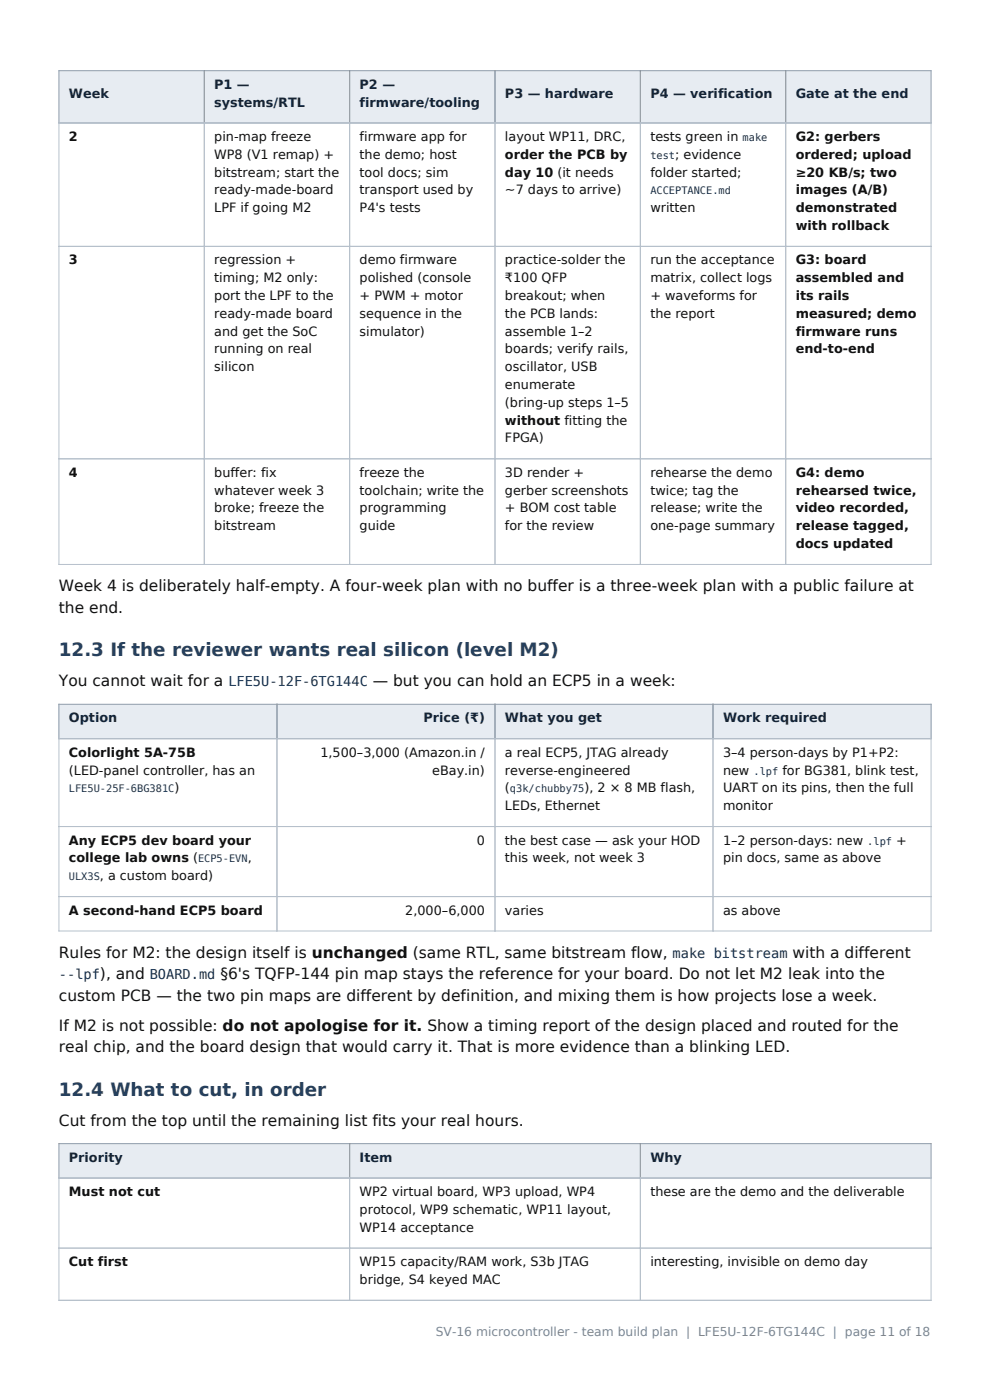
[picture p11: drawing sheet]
<svg xmlns="http://www.w3.org/2000/svg" width="210mm" height="297mm" viewBox="0 0 210 297" stroke-linecap="round" stroke-linejoin="round" font-family="sans-serif">
<defs><g id="words">
<g font-size="3.9" fill="#24405f">
<text x="12.5" y="139.2">12.3 If the reviewer wants real silicon (level M2)</text>
<text x="12.5" y="232.4">12.4 What to cut, in order</text>
</g>
<g font-size="3.3" fill="#111">
<text x="12.5" y="125.4">Week 4 is deliberately half-empty. A four-week plan with no buffer is a three-week plan with a public failure at</text>
<text x="12.5" y="130">the end.</text>
<text x="12.5" y="145.6">You cannot wait for a</text>
<text x="12.5" y="203.2">Rules for M2: the design itself is unchanged (same RTL, same bitstream flow,</text>
<text x="12.5" y="212.3">custom PCB — the two pin maps are different by definition, and mixing them is how projects lose a week.</text>
<text x="12.5" y="218.6">If M2 is not possible: do not apologise for it. Show a timing report of the design placed and routed for the</text>
<text x="12.5" y="223.2">real chip, and the board design that would carry it. That is more evidence than a blinking LED.</text>
<text x="12.5" y="238.8">Cut from the top until the remaining list fits your real hours.</text>
</g>
<g font-size="2.9" fill="#14314f">
<text x="48.4" y="145.6">LFE5U-12F-6TG144C — but you can hold an ECP5 in a week:</text>
<text x="142.7" y="203.2">make bitstream with a different</text>
<text x="12.5" y="207.7">--lpf), and BOARD.md §6's TQFP-144 pin map stays the reference for your board. Do not let M2 leak into the</text>
</g>
<g font-size="2.7" fill="#10243c">
<text x="14.6" y="20.7">Week</text>
<text x="45.4" y="18.8">P1 —</text>
<text x="45.4" y="22.6">systems/RTL</text>
<text x="76.3" y="18.8">P2 —</text>
<text x="76.3" y="22.6">firmware/tooling</text>
<text x="107.1" y="20.7">P3 — hardware</text>
<text x="137.9" y="20.7">P4 — verification</text>
<text x="168.8" y="20.7">Gate at the end</text>
<text x="14.6" y="153.2">Option</text>
<text x="89.9" y="153.2">Price (₹)</text>
<text x="107.1" y="153.2">What you get</text>
<text x="153.4" y="153.2">Work required</text>
<text x="14.6" y="246.4">Priority</text>
<text x="76.3" y="246.4">Item</text>
<text x="137.9" y="246.4">Why</text>
</g>
<g font-size="2.7" fill="#111">
<text x="14.6" y="29.9">2</text>
<text x="45.4" y="29.9">pin-map freeze</text>
<text x="76.3" y="29.9">firmware app for</text>
<text x="107.1" y="29.9">layout WP11, DRC,</text>
<text x="137.9" y="29.9">tests green in</text>
<text x="168.8" y="29.9">G2: gerbers</text>
<text x="45.4" y="33.7">WP8 (V1 remap) +</text>
<text x="76.3" y="33.7">the demo; host</text>
<text x="107.1" y="33.7">order the PCB by</text>
<text x="143.2" y="33.7">; evidence</text>
<text x="168.8" y="33.7">ordered; upload</text>
<text x="45.4" y="37.5">bitstream; start the</text>
<text x="45.4" y="41.2">ready-made-board</text>
<text x="76.3" y="37.5">tool docs; sim</text>
<text x="76.3" y="41.2">transport used by</text>
<text x="107.1" y="37.5">day 10 (it needs</text>
<text x="107.1" y="41.2">~7 days to arrive)</text>
<text x="137.9" y="37.5">folder started;</text>
<text x="168.8" y="37.5">≥20 KB/s; two</text>
<text x="168.8" y="41.2">images (A/B)</text>
<text x="45.4" y="45">LPF if going M2</text>
<text x="76.3" y="45">P4's tests</text>
<text x="137.9" y="45">written</text>
<text x="168.8" y="45">demonstrated</text>
<text x="168.8" y="48.8">with rollback</text>
<text x="14.6" y="56.1">3</text>
<text x="45.4" y="56.1">regression +</text>
<text x="45.4" y="59.9">timing; M2 only:</text>
<text x="76.3" y="56.1">demo firmware</text>
<text x="76.3" y="59.9">polished (console</text>
<text x="107.1" y="56.1">practice-solder the</text>
<text x="107.1" y="59.9">₹100 QFP</text>
<text x="137.9" y="56.1">run the acceptance</text>
<text x="137.9" y="59.9">matrix, collect logs</text>
<text x="168.8" y="56.1">G3: board</text>
<text x="168.8" y="59.9">assembled and</text>
<text x="45.4" y="63.6">port the LPF to the</text>
<text x="76.3" y="63.6">+ PWM + motor</text>
<text x="107.1" y="63.6">breakout; when</text>
<text x="137.9" y="63.6">+ waveforms for</text>
<text x="168.8" y="63.6">its rails</text>
<text x="45.4" y="67.4">ready-made board</text>
<text x="45.4" y="71.2">and get the SoC</text>
<text x="76.3" y="67.4">sequence in the</text>
<text x="76.3" y="71.2">simulator)</text>
<text x="107.1" y="67.4">the PCB lands:</text>
<text x="107.1" y="71.2">assemble 1–2</text>
<text x="137.9" y="67.4">the report</text>
<text x="168.8" y="67.4">measured; demo</text>
<text x="168.8" y="71.2">firmware runs</text>
<text x="45.4" y="75">running on real</text>
<text x="107.1" y="75">boards; verify rails,</text>
<text x="168.8" y="75">end-to-end</text>
<text x="45.4" y="78.8">silicon</text>
<text x="107.1" y="78.8">oscillator, USB</text>
<text x="107.1" y="82.5">enumerate</text>
<text x="107.1" y="86.3">(bring-up steps 1–5</text>
<text x="107.1" y="90.1">without fitting the</text>
<text x="107.1" y="93.9">FPGA)</text>
<text x="14.6" y="101.2">4</text>
<text x="45.4" y="101.2">buffer: fix</text>
<text x="76.3" y="101.2">freeze the</text>
<text x="107.1" y="101.2">3D render +</text>
<text x="137.9" y="101.2">rehearse the demo</text>
<text x="168.8" y="101.2">G4: demo</text>
<text x="45.4" y="104.9">whatever week 3</text>
<text x="76.3" y="104.9">toolchain; write the</text>
<text x="107.1" y="104.9">gerber screenshots</text>
<text x="137.9" y="104.9">twice; tag the</text>
<text x="168.8" y="104.9">rehearsed twice,</text>
<text x="45.4" y="108.7">broke; freeze the</text>
<text x="45.4" y="112.5">bitstream</text>
<text x="76.3" y="108.7">programming</text>
<text x="76.3" y="112.5">guide</text>
<text x="107.1" y="108.7">+ BOM cost table</text>
<text x="107.1" y="112.5">for the review</text>
<text x="137.9" y="108.7">release; write the</text>
<text x="137.9" y="112.5">one-page summary</text>
<text x="168.8" y="108.7">video recorded,</text>
<text x="168.8" y="112.5">release tagged,</text>
<text x="168.8" y="116.3">docs updated</text>
<text x="14.6" y="160.5">Colorlight 5A-75B</text>
<text x="68" y="160.5">1,500–3,000 (Amazon.in /</text>
<text x="107.1" y="160.5">a real ECP5, JTAG already</text>
<text x="153.4" y="160.5">3–4 person-days by P1+P2:</text>
<text x="14.6" y="164.3">(LED-panel controller, has an</text>
<text x="91.7" y="164.3">eBay.in)</text>
<text x="107.1" y="164.3">reverse-engineered</text>
<text x="153.4" y="164.3">new</text>
<text x="166" y="164.3">for BG381, blink test,</text>
<text x="37" y="168.1">)</text>
<text x="107.1" y="168.1">(</text>
<text x="107.1" y="171.9">LEDs, Ethernet</text>
<text x="124" y="168.1">), 2 × 8 MB flash,</text>
<text x="153.4" y="168.1">UART on its pins, then the full</text>
<text x="153.4" y="171.9">monitor</text>
<text x="14.6" y="179.2">Any ECP5 dev board your</text>
<text x="101.2" y="179.2">0</text>
<text x="107.1" y="179.2">the best case — ask your HOD</text>
<text x="153.4" y="179.2">1–2 person-days: new</text>
<text x="190.1" y="179.2">+</text>
<text x="14.6" y="182.9">college lab owns (</text>
<text x="52.5" y="182.9">,</text>
<text x="107.1" y="182.9">this week, not week 3</text>
<text x="153.4" y="182.9">pin docs, same as above</text>
<text x="21.2" y="186.7">, a custom board)</text>
<text x="14.6" y="194">A second-hand ECP5 board</text>
<text x="86" y="194">2,000–6,000</text>
<text x="107.1" y="194">varies</text>
<text x="153.4" y="194">as above</text>
<text x="14.6" y="253.7">Must not cut</text>
<text x="76.3" y="253.7">WP2 virtual board, WP3 upload, WP4</text>
<text x="76.3" y="257.5">protocol, WP9 schematic, WP11 layout,</text>
<text x="137.9" y="253.7">these are the demo and the deliverable</text>
<text x="76.3" y="261.3">WP14 acceptance</text>
<text x="14.6" y="268.6">Cut first</text>
<text x="76.3" y="268.6">WP15 capacity/RAM work, S3b JTAG</text>
<text x="137.9" y="268.6">interesting, invisible on demo day</text>
<text x="76.3" y="272.4">bridge, S4 keyed MAC</text>
</g>
<text font-size="2.6" fill="#7a8794" x="92.5" y="283.5">SV-16 microcontroller - team build plan | LFE5U-12F-6TG144C | page 11 of 18</text>
<g font-size="2.2" fill="#14314f">
<text x="157.5" y="29.9">make</text>
<text x="137.9" y="33.7">test</text>
<text x="137.9" y="41.2">ACCEPTANCE.md</text>
<text x="159.8" y="164.3">.lpf</text>
<text x="14.6" y="168.1">LFE5U-25F-6BG381C</text>
<text x="108.2" y="168.1">q3k/chubby75</text>
<text x="184" y="179.2">.lpf</text>
<text x="42" y="182.9">ECP5-EVN</text>
<text x="14.6" y="186.7">ULX3S</text>
</g>
</g></defs>
<g fill="#e7ecf2">
<path d="M12.5 15h30.8v11.1h-30.8z" fill-rule="evenodd"/>
<path d="M43.3 15h30.9v11.1h-30.9z" fill-rule="evenodd"/>
<path d="M74.2 15h30.8v11.1h-30.8z" fill-rule="evenodd"/>
<path d="M105 15h30.8v11.1h-30.8z" fill-rule="evenodd"/>
<path d="M135.8 15h30.9v11.1h-30.9z" fill-rule="evenodd"/>
<path d="M166.7 15h30.8v11.1h-30.8z" fill-rule="evenodd"/>
<path d="M13.6 17.8h28.7v5.5h-28.7z" fill-rule="evenodd"/>
<path d="M14.6 18.4h8.5v3.1h-8.5z" fill-rule="evenodd"/>
<path d="M44.4 15.9h28.7v9.3h-28.7z" fill-rule="evenodd"/>
<path d="M45.4 16.5h7.6v3.1h-7.6z" fill-rule="evenodd"/>
<path d="M45.4 20.3h19.3v3.1h-19.3z" fill-rule="evenodd"/>
<path d="M75.2 15.9h28.7v9.3h-28.7z" fill-rule="evenodd"/>
<path d="M76.3 16.5h7.5v3.1h-7.5z" fill-rule="evenodd"/>
<path d="M76.3 20.3h25.6v3.1h-25.6z" fill-rule="evenodd"/>
<path d="M106.1 17.8h28.7v5.5h-28.7z" fill-rule="evenodd"/>
<path d="M107.1 18.4h23.1v3.1h-23.1z" fill-rule="evenodd"/>
<path d="M136.9 17.8h28.7v5.5h-28.7z" fill-rule="evenodd"/>
<path d="M137.9 18.4h26v3.1h-26z" fill-rule="evenodd"/>
<path d="M167.7 17.8h28.7v5.5h-28.7z" fill-rule="evenodd"/>
<path d="M168.8 18.4h24v3.1h-24z" fill-rule="evenodd"/>
</g>
<path d="M12.5 15h185v11.1h-185zM43.3 15v11.1M74.2 15v11.1M105 15v11.1M135.8 15v11.1M166.7 15v11.1" fill="none" stroke="#8f9cab" stroke-width=".21"/>
<path d="M12.5 26.1h185v93.6h-185zM43.3 26.1v93.6M74.2 26.1v93.6M105 26.1v93.6M135.8 26.1v93.6M166.7 26.1v93.6M12.5 52.3h185M12.5 97.3h185" fill="none" stroke="#b6c0cb" stroke-width=".21"/>
<g fill="#e7ecf2">
<path d="M12.5 149.4h46.3v7.3h-46.3z" fill-rule="evenodd"/>
<path d="M58.8 149.4h46.2v7.3h-46.2z" fill-rule="evenodd"/>
<path d="M105 149.4h46.3v7.3h-46.3z" fill-rule="evenodd"/>
<path d="M151.3 149.4h46.2v7.3h-46.2z" fill-rule="evenodd"/>
<path d="M13.6 150.3h44.1v5.5h-44.1z" fill-rule="evenodd"/>
<path d="M14.6 150.9h10.3v3.1h-10.3z" fill-rule="evenodd"/>
<path d="M59.8 150.3h44.1v5.5h-44.1z" fill-rule="evenodd"/>
<path d="M89.9 150.9h13v3.1h-13z" fill-rule="evenodd"/>
<path d="M106.1 150.3h44.1v5.5h-44.1z" fill-rule="evenodd"/>
<path d="M107.1 150.9h20.6v3.1h-20.6z" fill-rule="evenodd"/>
<path d="M152.3 150.3h44.1v5.5h-44.1z" fill-rule="evenodd"/>
<path d="M153.4 150.9h22v3.1h-22z" fill-rule="evenodd"/>
</g>
<path d="M12.5 149.4h185v7.3h-185zM58.8 149.4v7.3M105 149.4v7.3M151.3 149.4v7.3" fill="none" stroke="#8f9cab" stroke-width=".21"/>
<path d="M12.5 156.7h185v40.8h-185zM58.8 156.7v40.8M105 156.7v40.8M151.3 156.7v40.8M12.5 175.3h185M12.5 190.2h185" fill="none" stroke="#b6c0cb" stroke-width=".21"/>
<g fill="#e7ecf2">
<path d="M12.5 242.6h61.7v7.3h-61.7z" fill-rule="evenodd"/>
<path d="M74.2 242.6h61.6v7.3h-61.6z" fill-rule="evenodd"/>
<path d="M135.8 242.6h61.7v7.3h-61.7z" fill-rule="evenodd"/>
<path d="M13.6 243.5h59.5v5.5h-59.5z" fill-rule="evenodd"/>
<path d="M14.6 244.1h11.5v3.1h-11.5z" fill-rule="evenodd"/>
<path d="M75.2 243.5h59.6v5.5h-59.6z" fill-rule="evenodd"/>
<path d="M76.3 244.1h7v3.1h-7z" fill-rule="evenodd"/>
<path d="M136.9 243.5h59.5v5.5h-59.5z" fill-rule="evenodd"/>
<path d="M137.9 244.1h6.8v3.1h-6.8z" fill-rule="evenodd"/>
</g>
<path d="M12.5 242.6h185v7.3h-185zM74.2 242.6v7.3M135.8 242.6v7.3" fill="none" stroke="#8f9cab" stroke-width=".21"/>
<path d="M12.5 249.9h185v26h-185zM74.2 249.9v26M135.8 249.9v26M12.5 264.8h185" fill="none" stroke="#b6c0cb" stroke-width=".21"/>
<use href="#words"/>
</svg>
